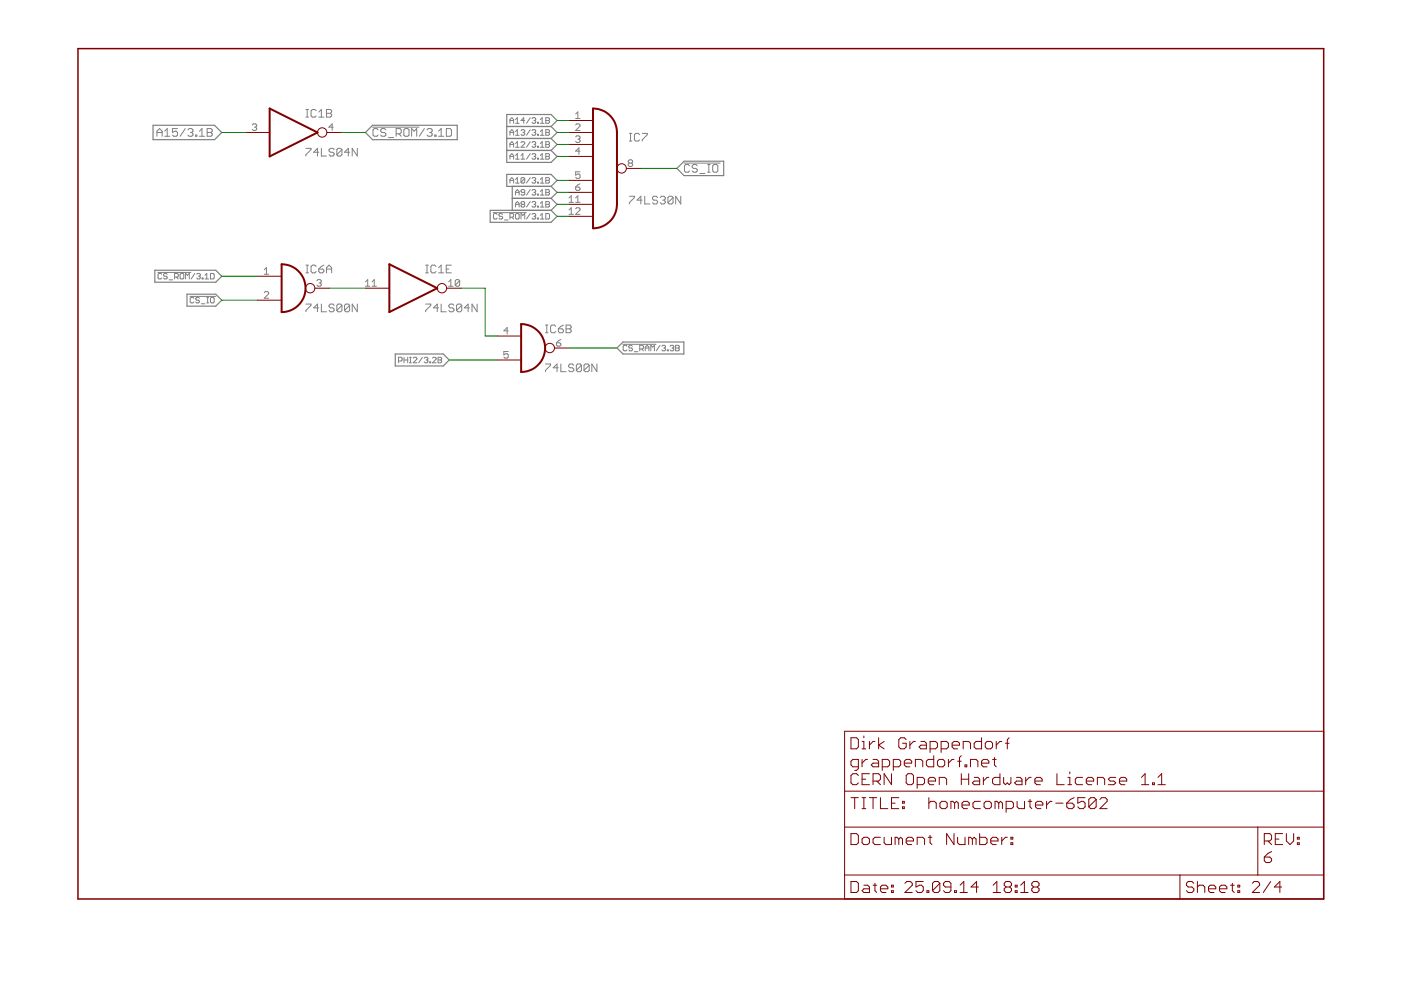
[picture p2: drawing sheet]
<svg xmlns="http://www.w3.org/2000/svg" width="297mm" height="210mm" viewBox="0 0 297 210" stroke-linecap="round" stroke-linejoin="round" font-family="sans-serif">
<g fill="none" stroke="#808080" stroke-width=".21">
<path d="M33.3 28.9v-1.1l.5-.5 .6 .5v1.1M33.3 28.1h1.1M34.9 27.8l.6-.5v1.6M34.9 28.9h1.1M37.6 27.3h-1v.8l.5-.3h.3l.2 .3v.5l-.2 .3h-.6l-.2-.3M39.3 27.3l-1.1 1.6M39.8 27.5l.3-.2h.5l.3 .2v.3l-.3 .3M40.4 28.1h.2M40.6 28.1l.3 .3v.2l-.3 .3h-.5l-.3-.3M41.5 28.6h.2v.3h-.2zM42.3 28.9h1.1M42.3 27.8l.5-.5v1.6"/>
<path d="M43.9 28.1h.8M43.9 27.3h.8l.3 .2v.3l-.3 .3 .3 .3v.2l-.3 .3h-.8zM53.5 26.5l.2-.2h.5l.2 .2-.2 .5M54 27h.2M54.2 27l.2 .2-.2 .5h-.5l-.2-.3M64.9 31.5h1v.2l-1 1.1v.3M64.9 24.8h.5M64.9 23.2h.5M65.1 23.2v1.6M67 23.5l-.2-.3h-.6l-.2 .3v1.1l.2 .2h.6l.2-.2M67.6 32.3h-1.1l.8-.8v1.6M67.6 23.7l.5-.5v1.6"/>
<path d="M67.6 24.8h1.1M68.1 31.5v1.6h1.1M69.2 23.2h.8l.3 .3v.2l-.3 .3 .3 .3v.3l-.3 .2h-.8zM69.2 24h.8M70.7 27h-1l.7-.7v1.4M70.8 31.7l-.2-.2h-.6l-.2 .2v.3l.2 .3h.6l.2 .3v.2l-.2 .3h-.6l-.2-.3M72.5 31.7l-.3-.2h-.5l-.3 .2v1.1M72.5 31.7v1.1l-.3 .3h-.5l-.3-.3M72.5 31.7l-1.1 1.1M74.1 32.3h-1.1l.9-.8v1.6M75.8 31.5v1.6l-1.1-1.6v1.6M79 27h9.8"/>
<path d="M80.2 27.5l-.3-.2h-.5l-.3 .2v1.1l.3 .3h.5l.3-.3M81.8 27.5l-.3-.2h-.5l-.3 .2v.3l.3 .3h.5l.3 .3v.2l-.3 .3h-.5l-.3-.3M82.4 29.2h1M84 28.4h.8l.3-.3v-.6l-.3-.2h-.8v1.6M84.5 28.4l.6 .5M85.6 27.5l.3-.2h.5l.3 .2v1.1l-.3 .3h-.5l-.3-.3zM87.3 28.9v-1.6l.5 .5 .5-.5v1.6M90 27.3l-1.1 1.6M90.5 27.5l.3-.2h.6l.2 .2v.3l-.2 .3M91.1 28.1h.3M91.4 28.1l.2 .3v.2l-.2 .3h-.6l-.3-.3M92.2 28.6h.3v.3h-.3z"/>
<path d="M93 27.8l.5-.5v1.6M93 28.9h1.1M94.6 27.3h.8l.3 .2v1.1l-.3 .3h-.8zM108.1 28.1h.8M108.1 26.1v-.7l.4-.4 .4 .4v.7M108.1 28.7v-.8l.4-.4 .4 .4v.8M108.1 31.2v-.8l.4-.4 .4 .4v.8M108.1 33.7v-.7l.4-.4 .4 .4v.7M108.1 38.8v-.7l.4-.4 .4 .4v.7M108.1 25.5h.8M108.1 30.6h.8M108.1 33.2h.8"/>
<path d="M108.1 38.2h.8M109.3 25.4l.4-.4v1.1M109.3 27.9l.4-.4v1.2M109.3 30.4l.4-.4v1.2M109.3 33l.4-.4v1.1M109.3 38.1l.4-.4v1.1M109.3 26.1h.8M109.3 28.7h.8M109.3 31.2h.8M109.3 33.7h.8M109.3 38.8h.8M110.5 27.7l.2-.2h.3l.3 .2-.3 .4"/>
<path d="M110.5 30.2l.2-.2h.3l.3 .2v.2l-.8 .8h.8M110.5 33.7h.8M110.5 33l.3-.4v1.1M110.8 28.1h.2M111 28.1l.3 .2-.3 .4h-.3l-.2-.2M111.3 37.8l-.3-.1h-.3l-.2 .1v.8M111.3 37.8v.8l-.3 .2h-.3l-.2-.2M111.3 25.5h-.8l.5-.5v1.1M111.3 37.8l-.8 .8M112.4 25l-.8 1.1M112.4 27.5l-.8 1.2M112.4 30l-.8 1.2"/>
<path d="M112.4 32.6l-.8 1.1M112.4 37.7l-.8 1.1M112.8 37.8l.2-.1h.4l.2 .1-.2 .4M112.8 25.2l.2-.2h.4l.2 .2-.2 .3M112.8 27.7l.2-.2h.4l.2 .2-.2 .4M112.8 30.2l.2-.2h.4l.2 .2-.2 .4M112.8 32.8l.2-.2h.4l.2 .2-.2 .4M113.2 28.1h.2M113.2 25.5h.2M113.2 30.6h.2M113.2 33.2h.2M113.2 38.2h.2"/>
<path d="M113.4 38.2l.2 .2-.2 .4h-.4l-.2-.2M113.4 25.5l.2 .2-.2 .4h-.4l-.2-.2M113.4 28.1l.2 .2-.2 .4h-.4l-.2-.2M113.4 30.6l.2 .2-.2 .4h-.4l-.2-.2M113.4 33.2l.2 .2-.2 .3h-.4l-.2-.2M114 25.9h.2v.2h-.2zM114 28.5h.2v.2h-.2zM114 31h.2v.2h-.2zM114 33.5h.2v.2h-.2zM114 38.6h.2v.2h-.2zM114.6 25.4l.4-.4v1.1M114.6 27.9l.4-.4v1.2"/>
<path d="M114.6 30.4l.4-.4v1.2M114.6 33l.4-.4v1.1M114.6 38.1l.4-.4v1.1M114.6 26.1h.7M114.6 28.7h.7M114.6 31.2h.7M114.6 33.7h.7M114.6 38.8h.7M115.7 28.1h.6M115.7 32.6h.6l.2 .2-.2 .4 .2 .3-.2 .2h-.6zM115.7 25h.6l.2 .2-.2 .3 .2 .4-.2 .2h-.6zM115.7 27.5h.6l.2 .2-.2 .4 .2 .4-.2 .2h-.6z"/>
<path d="M115.7 30h.6l.2 .2-.2 .4 .2 .4-.2 .2h-.6zM115.7 37.7h.6l.2 .1-.2 .4 .2 .4-.2 .2h-.6zM115.7 25.5h.6M115.7 30.6h.6M115.7 33.2h.6M115.7 38.2h.6M122 39.7h.7l.3 .4-.3 .3h-.4l-.3-.3zM122 24.2l.5-.5v1.4M122 25.1h1M122 26.5l.3-.2h.4l.3 .2v.2l-1 1h1M122 29l.3-.2h.4l.3 .2-.3 .5M122.5 29.5h.2"/>
<path d="M122.7 29.5l.3 .2-.3 .5h-.4l-.3-.2M123 36.4h-1v.7l.7-.2 .3 .2v.5l-.3 .2h-.4l-.3-.2M123 32h-1l.7-.7v1.4M123 39l-1 .7M133.4 29.9h.6M133.4 28.3h.6M133.4 34.6l-.2-.2 .2-.5h.5l.2 .2-.2 .5M133.4 34.6l-.2 .2 .2 .5h.5l.2-.2-.2-.5M133.4 34.6h.5M133.7 28.3v1.6M135.6 28.6l-.3-.3h-.5l-.3 .3v1.1l.3 .2h.5l.3-.2M136.2 28.3h1v.3l-1 1.1v.2"/>
<path d="M145 34.6h7.7M146.2 35.2l-.3-.3h-.5l-.3 .3v1l.3 .3h.5l.3-.3M147.8 35.2l-.2-.3h-.6l-.3 .3v.2l.3 .3h.6l.2 .3v.2l-.2 .3h-.6l-.3-.3M148.4 36.8h1.1M150 34.9h.6M150 36.5h.6M150.3 34.9v1.6M151.4 34.9h.5l.3 .3v1l-.3 .3h-.5l-.3-.3v-1zM33.5 57.8h7M34.3 58.2l-.2-.2h-.4l-.2 .2v.7l.2 .2h.4l.2-.2M35.5 58.2l-.2-.2h-.4l-.2 .2 .2 .4h.4l.2 .2-.2 .3h-.4l-.2-.2M35.9 59.3h.7"/>
<path d="M37 58.8h.6l.2-.2v-.4l-.2-.2h-.6v1.1M37.4 58.8l.4 .3M38.4 58h.4l.2 .2v.7l-.2 .2h-.4l-.2-.2v-.7zM39.3 59.1v-1.1l.5 .4 .3-.4v1.1M41.3 58l-.8 1.1M41.7 58.2l.2-.2h.4l.2 .2-.2 .4M42.1 58.6h.2M42.3 58.6l.2 .2-.2 .3h-.4l-.2-.2M42.9 58.9h.2v.2h-.2zM43.5 59.1h.7M43.5 58.4l.3-.4v1.1M44.6 58h.6l.2 .2v.7l-.2 .2h-.6z"/>
<path d="M56 57.2l.5-.5v1.4M56 58.1h1M64.9 57.8h.5M64.9 56.2h.5M65.1 56.2v1.6M67 56.5l-.2-.3h-.6l-.2 .3v1.1l.2 .2h.6l.2-.2M67.2 59.5l.2-.2h.5l.2 .2-.2 .5M67.6 57h.8l.3 .3v.3l-.3 .2h-.5l-.3-.2zM67.6 60h.3M67.9 60l.2 .2-.2 .5h-.5l-.2-.2M68.7 56.2l-1.1 .8M69.2 57.8v-1l.6-.6 .5 .6v1"/>
<path d="M69.2 57h1.1M77.5 59.8l.5-.5v1.4M78.9 59.8l.5-.5v1.4M90.3 57.8h.5M90.3 56.2h.5M90.5 56.2v1.6M92.4 56.5l-.2-.3h-.6l-.2 .3v1.1l.2 .2h.6l.2-.2M93 56.8l.5-.6v1.6M93 57.8h1.1M94.6 57h.6M95.1 59.8l.5-.5v1.4M95.7 56.2h-1.1v1.6h1.1"/>
<path d="M97.5 59.5l-.3-.2h-.4l-.3 .2v1M97.5 59.5v1l-.3 .2h-.4l-.3-.2M97.5 59.5l-1 1M104.6 45.1h7M105.4 45.5l-.2-.2h-.4l-.2 .2v.7l.2 .2h.4l.2-.2M106.6 45.5l-.2-.2h-.4l-.2 .2 .2 .4h.4l.2 .2-.2 .3h-.4l-.2-.2M107 46.7h.7M108.1 46.1h.6l.2-.2v-.4l-.2-.2h-.6v1.1M108.5 46.1l.4 .3M109.3 41.4v-.8l.4-.4 .4 .4v.8M109.3 43.9v-.8l.4-.4 .4 .4v.8M109.3 40.8h.8"/>
<path d="M109.3 43.3h.8M109.5 45.3h.4l.2 .2v.7l-.2 .2h-.4l-.2-.2v-.7zM110.5 46.4v-1.1l.3 .4 .5-.4v1.1M110.7 43.3l-.2-.2 .2-.4h.3l.3 .2-.3 .4M110.7 43.3l-.2 .2 .2 .4h.3l.3-.2-.3-.4M110.7 43.3h.3M111.3 40.8h-.6l-.2-.2 .2-.4h.3l.3 .2v.8l-.3 .2h-.3l-.2-.2M112.4 45.3l-.8 1.1M112.4 40.2l-.8 1.2M112.4 42.7l-.8 1.2M112.8 45.5l.2-.2h.4l.2 .2-.2 .4M112.8 40.4l.2-.2h.4l.2 .2-.2 .4"/>
<path d="M112.8 42.9l.2-.2h.4l.2 .2-.2 .4M113.2 45.9h.2M113.2 40.8h.2M113.2 43.3h.2M113.4 45.9l.2 .2-.2 .3h-.4l-.2-.2M113.4 40.8l.2 .2-.2 .4h-.4l-.2-.2M113.4 43.3l.2 .2-.2 .4h-.4l-.2-.2M114 46.2h.2v.2h-.2zM114 41.2h.2v.2h-.2zM114 43.7h.2v.2h-.2zM114.6 46.4h.7M114.6 45.7l.4-.4v1.1"/>
<path d="M114.6 40.6l.4-.4v1.2M114.6 43.1l.4-.4v1.2M114.6 41.4h.7M114.6 43.9h.7M115.7 45.3h.6l.2 .2v.7l-.2 .2h-.6zM115.7 40.2h.6l.2 .2-.2 .4 .2 .4-.2 .2h-.6zM115.7 42.7h.6l.2 .2-.2 .4 .2 .4-.2 .2h-.6zM115.7 40.8h.6M115.7 43.3h.6M120.6 42l.5-.5v1.4M120.6 44.5l.5-.5v1.4M120.6 42.9h1"/>
<path d="M120.6 45.4h1M122 42l.5-.5v1.4M122 44.3l.3-.3h.4l.3 .3v.2l-1 .9h1M122 42.9h1M133.4 41.6h1.1v.3l-1.1 1.1v.2M136.1 42.4h-1l.8-.8v1.6M136.7 41.6v1.6h1.1M139.4 41.9l-.3-.3h-.5l-.3 .3v.3l.3 .2h.5l.3 .3v.3l-.3 .2h-.5l-.3-.2M140 41.9l.3-.3h.5l.3 .3v.3l-.3 .2M140.5 42.4h.3M140.8 42.4l.3 .3v.3l-.3 .2h-.5l-.3-.2M142.7 41.9l-.3-.3h-.5l-.3 .3v1.1"/>
<path d="M142.7 41.9v1.1l-.3 .2h-.5l-.3-.2M142.7 41.9l-1.1 1.1M144.3 41.6v1.6l-1-1.6v1.6M40.3 62.8h5.4M41.1 63.2l-.2-.1h-.4l-.2 .1v.8l.2 .2h.4l.2-.2M42.3 63.2l-.2-.1h-.4l-.2 .1 .2 .4h.4l.2 .2-.2 .4h-.4l-.2-.2M42.7 64.4h.8M43.8 63.1h.4M43.8 64.2h.4M44 63.1v1.1M44.8 63.1h.4l.2 .1v.8l-.2 .2h-.4l-.2-.2v-.8zM56 62.1l.3-.3h.4l.3 .3v.2l-1 .9h1"/>
<path d="M64.9 64.5h1v.2l-1 1.1v.3M67.6 65.3h-1.1l.8-.8v1.6M68.1 64.5v1.6h1.1M70.8 64.7l-.2-.2h-.6l-.2 .2v.3l.2 .3h.6l.2 .3v.2l-.2 .3h-.6l-.2-.3M72.5 64.7l-.3-.2h-.5l-.3 .2v1.1M72.5 64.7v1.1l-.3 .3h-.5l-.3-.3M72.5 64.7l-1.1 1.1M74.1 64.7l-.2-.2h-.6l-.3 .2v1.1M74.1 64.7v1.1l-.2 .3h-.6l-.3-.3M74.1 64.7l-1.1 1.1M75.8 64.5v1.6l-1.1-1.6v1.6M77.5 60.7h.9"/>
<path d="M78.9 60.7h.9M84.5 76.5h.6l.2-.2v-.4l-.2-.1h-.6v1.1M85.7 75.8v1.1M85.7 76.3h.7M86.4 75.8v1.1M86.8 75.8h.4M86.8 76.9h.4M87 75.8v1.1M87.6 75.9l.2-.1h.4l.2 .1v.2l-.8 .8h.8M89.6 75.8l-.8 1.1M89.9 75.9l.2-.1h.4l.2 .1-.2 .4M90.3 64.5h1v.2l-1 1.1v.3"/>
<path d="M90.3 76.3h.2M90.5 76.3l.2 .2-.2 .4h-.4l-.2-.2M91.1 76.7h.2v.2h-.2zM91.7 75.9l.2-.1h.4l.2 .1v.2l-.8 .8h.8M92.9 75.8h.6l.1 .1-.1 .4 .1 .4-.1 .2h-.6zM92.9 76.3h.6M93 65.3h-1.1l.8-.8v1.6M93.5 64.5v1.6h1.1M95.1 60.7h1M96.2 64.7l-.2-.2h-.6l-.2 .2v.3l.2 .3h.6l.2 .3v.2l-.2 .3h-.6l-.2-.3M97.9 64.7l-.3-.2h-.5l-.3 .2v1.1M97.9 64.7v1.1l-.3 .3h-.5l-.3-.3"/>
<path d="M97.9 64.7l-1.1 1.1M99.5 65.3h-1.1l.9-.8v1.6M101.2 64.5v1.6l-1.1-1.6v1.6M107.8 70.1h-1l.7-.7v1.4M107.8 74.5h-1v.7l.5-.2 .5 .2v.5l-.3 .2h-.4l-.3-.2M115.7 77.2h1v.2l-1 1.1v.3M115.7 70.5h.5M115.7 68.9h.5M115.9 68.9v1.6M117.8 69.2l-.2-.3h-.6l-.3 .3v1.1l.3 .2h.6l.2-.2M118 72.7h.7l.2 .5-.2 .2h-.5l-.2-.2zM118.4 78h-1.1l.8-.8v1.6"/>
<path d="M118.4 69.7h.8l.3 .3v.3l-.3 .2h-.6l-.2-.2zM118.9 77.2v1.6h1.1M118.9 72l-.9 .7M119.5 68.9l-.6 .3-.5 .5M120 68.9h.8l.3 .3v.3l-.3 .2 .3 .3v.3l-.3 .2h-.8zM120 69.7h.8M121.6 77.4l-.2-.2h-.6l-.2 .2v.3l.2 .3h.6l.2 .3v.2l-.2 .3h-.6l-.2-.3M123.3 77.4l-.3-.2h-.5l-.3 .2v1.1M123.3 77.4v1.1l-.3 .3h-.5l-.3-.3M123.3 77.4l-1.1 1.1M124.9 77.4l-.2-.2h-.6l-.3 .2v1.1M124.9 77.4v1.1l-.2 .3h-.6l-.3-.3"/>
<path d="M124.9 77.4l-1.1 1.1M126.6 77.2v1.6l-1.1-1.6v1.6M132.1 73h7M132.9 73.4l-.2-.2h-.4l-.2 .2v.8l.2 .2h.4l.2-.2M134.1 73.4l-.2-.2h-.4l-.2 .4 .2 .2h.4l.2 .4-.2 .2h-.4l-.2-.2M134.5 74.6h.8M135.6 74h.6l.2-.2v-.4l-.2-.2h-.6v1.2M136 74l.4 .4M136.8 73.8h.8M136.8 74.4v-.8l.4-.4 .4 .4v.8M138 74.4v-1.2l.4 .4 .3-.4v1.2M139.9 73.2l-.8 1.2"/>
<path d="M140.3 73.4l.2-.2h.4l.2 .2-.2 .4M140.7 73.8h.2M140.9 73.8l.2 .2-.2 .4h-.4l-.2-.2M141.5 74.2h.2v.2h-.2zM142.1 73.4l.2-.2h.4l.2 .2-.2 .4M142.5 73.8h.2M142.7 73.8l.2 .2-.2 .4h-.4l-.2-.2M143.2 73.2h.6l.2 .2-.2 .4 .2 .4-.2 .2h-.6zM143.2 73.8h.6"/>
</g>
<g fill="none" stroke="#808080" stroke-width=".25">
<path d="M32.4 26.6h13.1l1.5 1.5-1.5 1.5h-13.1zM77.5 28.1l1.5-1.5h17.9v3h-17.9zM107.4 26.8h9.4M107.4 37h9.4l1.3 1.2-1.3 1.3h-9.4zM107.4 29.4h9.4M107.4 31.9h9.4M108.6 39.5v5.1M116.8 26.8l1.3-1.3-1.3-1.2h-9.4v10.1h9.4l1.3-1.2-1.3-1.3M116.8 26.8l1.3 1.3-1.3 1.3M116.8 29.4l1.3 1.2-1.3 1.3M116.8 39.5l1.3 1.3-1.3 1.3M145 34.2h8.4v3h-8.4l-1.5-1.5z"/>
<path d="M32.8 57.3h12.9l1.3 1.3-1.3 1.2h-12.9zM103.9 44.6h12.9l1.3 1.3-1.3 1.2h-12.9zM108.6 42.1h8.2M116.8 42.1l1.3 1.2-1.3 1.3M39.6 62.4h6.1l1.3 1.2-1.3 1.3h-6.1zM83.8 75.1h10.2l1.2 1.2-1.2 1.3h-10.2zM130.8 73.8l1.3-1.3h12.9v2.6h-12.9z"/>
</g>
<g fill="none" stroke="#800000" stroke-width=".21">
<path d="M52.1 28.1h5.1M69.3 28.1h3.1M120.6 25.5h5.1M120.6 28.1h5.1M120.6 30.6h5.1M120.6 33.2h5.1M120.6 38.2h5.1M132.8 35.7h3.1M54.6 58.6h5.1M120.6 40.8h5.1M120.6 43.3h5.1M120.6 45.9h5.1"/>
<path d="M54.6 63.6h5.1M66.8 61.1h3.1M77.5 61.1h5M94.7 61.1h3.1M105.4 71.2h5.1M105.4 76.3h5.1M117.6 73.8h3M179.1 155h101.5v35.6h-101.5zM180.4 156.4h1.2l.4 .4v1.6l-.4 .4h-1.2zM182.8 158.8h.8M182.8 157.2h.4v1.6M183.2 156v.4"/>
<path d="M184.3 157.2v1.6M185.5 157.2h-.4l-.8 .8M186.3 156.4v2.4M187.5 157.2l-1.2 .8 1.2 .8M192.1 156.8l-.4-.4h-.7l-.4 .4v1.6l.4 .4h.7l.4-.4v-.8h-.8M192.9 157.2v1.6M194.1 157.2h-.4l-.8 .8M195.2 157.2h.8l.4 .4v1.2h-1.2l-.3-.4 .3-.4h1.2M197.2 158.8h1.2l.4-.4v-.8l-.4-.4h-1.2v2.3M199.5 158.8h1.2l.4-.4v-.8l-.4-.4h-1.2v2.3M201.9 158h1.5v-.4l-.4-.4h-.7l-.4 .4v.8l.4 .4h.7M204.2 158.8v-1.6h1.2l.4 .4v1.2"/>
<path d="M208.1 156.4v2.4h-1.2l-.4-.4v-.8l.4-.4h1.2M208.9 157.6l.4-.4h.8l.3 .4v.8l-.3 .4h-.8l-.4-.4zM211.2 157.2v1.6M212.4 157.2h-.4l-.8 .8M213.2 157.6h.8M214 156.4l-.4 .4v2M179.1 175.4h101.5M179.1 167.7h101.5M180.4 176.7h1.2l.4 .4v1.6l-.4 .4h-1.2zM180.4 169.1h1.6M181.2 169.1v2.3M182 162.6h-1.2l-.4-.4v-.8l.4-.4h1.2v2l-.4 .3h-.4"/>
<path d="M182 164.4l-.4-.4h-.8l-.4 .4v1.6l.4 .4h.8l.4-.4M182.8 177.9l.4-.4h.7l.4 .4v.8l-.4 .4h-.7l-.4-.4zM182.8 161v1.6M182.8 165.2h.8M182.8 169.1h.8M182.8 171.4h.8M183.2 169.1v2.3M183.9 161h-.3l-.8 .8M184.3 164h-1.5v2.4h1.5M184.3 169.1h1.6M185.1 161h.8l.4 .4v1.2h-1.2l-.4-.4 .4-.4h1.2M185.1 165.6h1.2l.4-.4v-.8l-.4-.4h-1.2v2.4"/>
<path d="M185.1 169.1v2.3M185.9 165.6l.8 .8M186.7 177.5h-1.2l-.4 .4v.8l.4 .4h1.2M186.7 169.1v2.3h1.5M187 162.6h1.2l.4-.4v-.8l-.4-.4h-1.2v2.3M187.5 177.5v1.2l.3 .4h1.2v-1.6M189 164v2.4l-1.5-2.4v2.4M189 170.3h.8M189.4 162.6h1.2l.4-.4v-.8l-.4-.4h-1.2v2.3M190.6 177.9v1.2M190.6 169.1h-1.6v2.3h1.6M190.6 177.9l-.4-.4h-.4v1.6"/>
<path d="M190.6 177.9l.4-.4 .3 .4v1.2M191.3 169.9h.4v.4h-.4zM191.3 171.1h.4v.3h-.4zM191.7 161.8h1.6v-.4l-.4-.4h-.8l-.4 .4v.8l.4 .4h.8M192.1 178.3h1.6v-.4l-.4-.4h-.8l-.4 .4v.8l.4 .4h.8M192.5 164h.8l.4 .4v1.6l-.4 .4h-.8l-.4-.4v-1.6zM194.1 162.6v-1.6h1.1l.4 .4v1.2M194.5 166.4h1.1l.4-.4v-.8l-.4-.4h-1.1v2.4M194.5 179.1v-1.6h1.1l.4 .4v1.2M196.8 165.6h1.6v-.4l-.4-.4h-.8l-.4 .4v.8l.4 .4h.8M196.8 177.5h.8M196.9 169.1v2.3"/>
<path d="M196.9 170.3l.4-.4h.8l.4 .4v1.1M197.2 177.1v1.6l.4 .4M198 160.2v2.4h-1.2l-.4-.4v-.8l.4-.4h1.2M199.1 161h.8l.4 .4v.8l-.4 .4h-.8l-.3-.4v-.8zM199.1 166.4v-1.6h1.2l.4 .4v1.2M199.3 170.3l.4-.4h.7l.4 .4v.8l-.4 .3h-.7l-.4-.3zM201.1 161v1.6M202.3 161h-.4l-.8 .8M202.3 176.7v2.4l-1.6-2.4v2.4M202.4 170.3l-.4-.4h-.4v1.5M202.4 170.3v1.1M202.4 170.3l.4-.4 .4 .4v1.1"/>
<path d="M203 161.4h.8M203 177.5v1.2l.4 .4h1.2v-1.6M203.8 160.2l-.4 .4v2M203.8 165.2h1.6M203.8 164v2.4M204 170.7h1.5v-.4l-.4-.4h-.8l-.3 .4v.8l.3 .3h.8M204.6 162.2h.4v.4h-.4zM205.4 164v2.4M205.8 162.6v-1.6h1.1l.4 .4v1.2M206.2 177.9l-.4-.4h-.4v1.6M206.2 177.9v1.2M206.2 177.9l.3-.4 .4 .4v1.2"/>
<path d="M206.5 164.8h.8l.4 .4v1.2h-1.2l-.3-.4 .3-.4h1.2M207.7 176.7v2.4h1.2l.4-.4v-.8l-.4-.4h-1.2M207.9 169.9h-1.2l-.4 .4v.8l.4 .3h1.2M208.1 161.8h1.6v-.4l-.4-.4h-.8l-.4 .4v.8l.4 .4h.8M208.5 164.8v1.6M208.6 170.3l.4-.4h.8l.4 .4v.8l-.4 .3h-.8l-.4-.3zM209.7 164.8h-.4l-.8 .8M210.1 178.3h1.5v-.4l-.4-.4h-.8l-.3 .4v.8l.3 .4h.8M210.4 161h.8M210.8 160.6v1.6l.4 .4M211.8 170.3l-.4-.4h-.4v1.5M211.8 170.3v1.1"/>
<path d="M211.8 170.3l.3-.4 .4 .4v1.1M212 164v2.4h-1.2l-.4-.4v-.8l.4-.4h1.2M212.4 177.5v1.6M212.8 164.8v1.2l.4 .4 .4-.4 .4 .4 .3-.4v-1.2M213.3 171.4h1.2l.4-.3v-.8l-.4-.4h-1.2v2.3M213.6 177.5h-.4l-.8 .8M214.3 177.5h.4v.4h-.4zM214.3 178.7h.4v.4h-.4zM215.5 164.8h.8l.4 .4v1.2h-1.2l-.4-.4 .4-.4h1.2M215.6 169.9v1.2l.4 .3h1.2v-1.5M217.5 164.8v1.6M218 169.9h.8"/>
<path d="M218.4 169.5v1.6l.4 .3M218.6 164.8h-.4l-.7 .8M219.4 165.6h1.6v-.4l-.4-.4h-.8l-.4 .4v.8l.4 .4h.8M219.5 170.7h1.6v-.4l-.4-.4h-.8l-.4 .4v.8l.4 .3h.8M221.9 169.9v1.5M223.1 169.9h-.4l-.8 .8M223.8 170.3h1.6M224.1 164v2.4h1.5M226.2 170.3h1.1l.4 .4v.4l-.4 .3h-.7l-.4-.3zM226.4 166.4h.8M226.4 164.8h.4v1.6M226.8 163.7v.3"/>
<path d="M227.7 169.1l-.8 .4-.7 .8M229.5 164.8h-1.1l-.4 .4v.8l.4 .4h1.1M230.1 169.1h-1.6v1.2l.8-.4h.4l.4 .4v.8l-.4 .3h-.8l-.4-.3M230.3 165.6h1.6v-.4l-.4-.4h-.8l-.4 .4v.8l.4 .4h.8M232.4 169.5l-.4-.4h-.8l-.4 .4v1.6M232.4 169.5v1.6l-.4 .3h-.8l-.4-.3M232.4 169.5l-1.6 1.6M232.7 166.4v-1.6h1.1l.4 .4v1.2M233.2 169.5l.4-.4h.8l.3 .4v.4l-1.5 1.5h1.5M236.6 164.8h-1.2l-.4 .4 .4 .4h.8l.4 .4-.4 .4h-1.2M237.3 165.6h1.6v-.4l-.4-.4h-.8l-.4 .4v.8l.4 .4h.8M242 166.4h1.6"/>
<path d="M242 164.8l.8-.8v2.4M244.3 166h.5v.4h-.5zM245.5 166.4h1.6M245.5 164.8l.8-.8v2.4M266.7 175.4v10.1M268.1 178.3h1.1l.4-.4v-.8l-.4-.4h-1.1v2.4M268.8 178.3l.8 .8M270.4 177.9h.8M271.9 176.7h-1.5v2.4h1.5M272.7 176.7v1.6l.8 .8 .8-.8v-1.6M275.1 178.7h.4v.4h-.4zM275.1 177.5h.4v.4h-.4z"/>
<path d="M179.1 185.5h101.5M180.4 186.9h1.2l.4 .4v1.5l-.4 .4h-1.2zM183.2 187.7h.7l.4 .4v1.1h-1.1l-.4-.4 .4-.4h1.1M185.1 187.7h.8M185.5 187.3v1.5l.4 .4M186.7 188.4h1.5v-.3l-.4-.4h-.8l-.3 .4v.7l.3 .4h.8M189 187.7h.4v.4h-.4zM189 188.8h.4v.4h-.4zM191.9 187.3l.4-.4h.7l.4 .4v.4l-1.5 1.5h1.5M195.7 186.9h-1.5v1.2l.8-.4h.4l.3 .4v.7l-.3 .4h-.8l-.4-.4M196.5 188.8h.4v.4h-.4zM199.3 187.3v1.5l-.4 .4h-.8l-.4-.4"/>
<path d="M199.3 187.3l-.4-.4h-.8l-.4 .4v1.5M199.3 187.3l-1.6 1.5M201.6 188.1h-1.2l-.4-.4v-.4l.4-.4h.8l.4 .4v1.5l-.4 .4h-.8l-.4-.4M202.4 188.8h.4v.4h-.4zM203.6 189.2h1.5M203.6 187.7l.7-.8v2.3M207.5 188.1h-1.6l1.2-1.2v2.3M210.6 189.2h1.5M210.6 187.7l.7-.8v2.3M213.3 188.1l-.4 .3v.4l.4 .4h.8l.4-.4v-.4l-.4-.3M213.3 188.1l-.4-.4v-.4l.4-.4h.8l.4 .4v.4l-.4 .4M213.3 188.1h.8"/>
<path d="M215.2 188.8h.4v.4h-.4zM215.2 187.7h.4v.4h-.4zM216.4 189.2h1.6M216.4 187.7l.8-.8v2.3M219.1 188.1l-.3 .3v.4l.3 .4h.8l.4-.4v-.4l-.4-.3M219.1 188.1l-.3-.4v-.4l.3-.4h.8l.4 .4v.4l-.4 .4M219.1 188.1h.8M250.2 185.5v5.1M253.1 187.3l-.4-.4h-.8l-.4 .4v.4l.4 .4h.8l.4 .3v.4l-.4 .4h-.8l-.4-.4M253.9 188.1l.4-.4h.8l.3 .4v1.1M253.9 186.9v2.3M256.2 188.4h1.6v-.3l-.4-.4h-.8l-.4 .4v.7l.4 .4h.8"/>
<path d="M258.6 188.4h1.5v-.3l-.4-.4h-.7l-.4 .4v.7l.4 .4h.7M260.9 187.7h.8M261.3 187.3v1.5l.4 .4M262.4 188.8h.4v.4h-.4zM262.4 187.7h.4v.4h-.4zM265.5 187.3l.4-.4h.8l.4 .4v.4l-1.6 1.5h1.6M268.1 181.7h1.1l.4 .4v.4l-.4 .4h-.8l-.3-.4zM269.4 186.9l-1.6 2.3M269.6 180.6l-.8 .3-.7 .8M271.7 188.1h-1.5l1.2-1.2v2.3"/>
<circle cx="68.3" cy="28.1" r=".99"/>
<circle cx="131.8" cy="35.7" r=".99"/>
<circle cx="65.8" cy="61.1" r=".99"/>
<circle cx="93.7" cy="61.1" r=".99"/>
<circle cx="116.6" cy="73.8" r=".99"/>
</g>
<path d="M16.5 10.3h264.1v180.3h-264.1z" fill="none" stroke="#800000" stroke-width=".32"/>
<path d="M57.2 23l10.1 5.1-10.1 5.1zM125.7 23a5.1 5.1 0 0 1 5.1 5.1v15.2a5.1 5.1 0 0 1-5.1 5.1zM59.7 56a5.1 5.1 0 0 1 5.1 5.1 5.1 5.1 0 0 1-5.1 5.1zM82.5 56l10.2 5.1-10.2 5.1zM110.5 68.7a5.1 5.1 0 0 1 5.1 5.1 5.1 5.1 0 0 1-5.1 5.1z" fill="none" stroke="#800000" stroke-width=".42"/>
<g fill="none" stroke="#008000" stroke-width=".21">
<path d="M47 28.1h5.1M72.4 28.1h5.1M118.1 28.1h2.5M118.1 25.5h2.5M118.1 30.6h2.5M118.1 33.2h2.5M118.1 38.2h2.5M135.9 35.7h7.6M47 58.6h7.6M118.1 45.9h2.5M118.1 40.8h2.5M118.1 43.3h2.5"/>
<path d="M47 63.6h7.6M69.9 61.1h7.6M95.2 76.3h10.2M97.8 61.1h5.1v10.1h2.5M120.6 73.8h10.2"/>
</g>
</svg>
